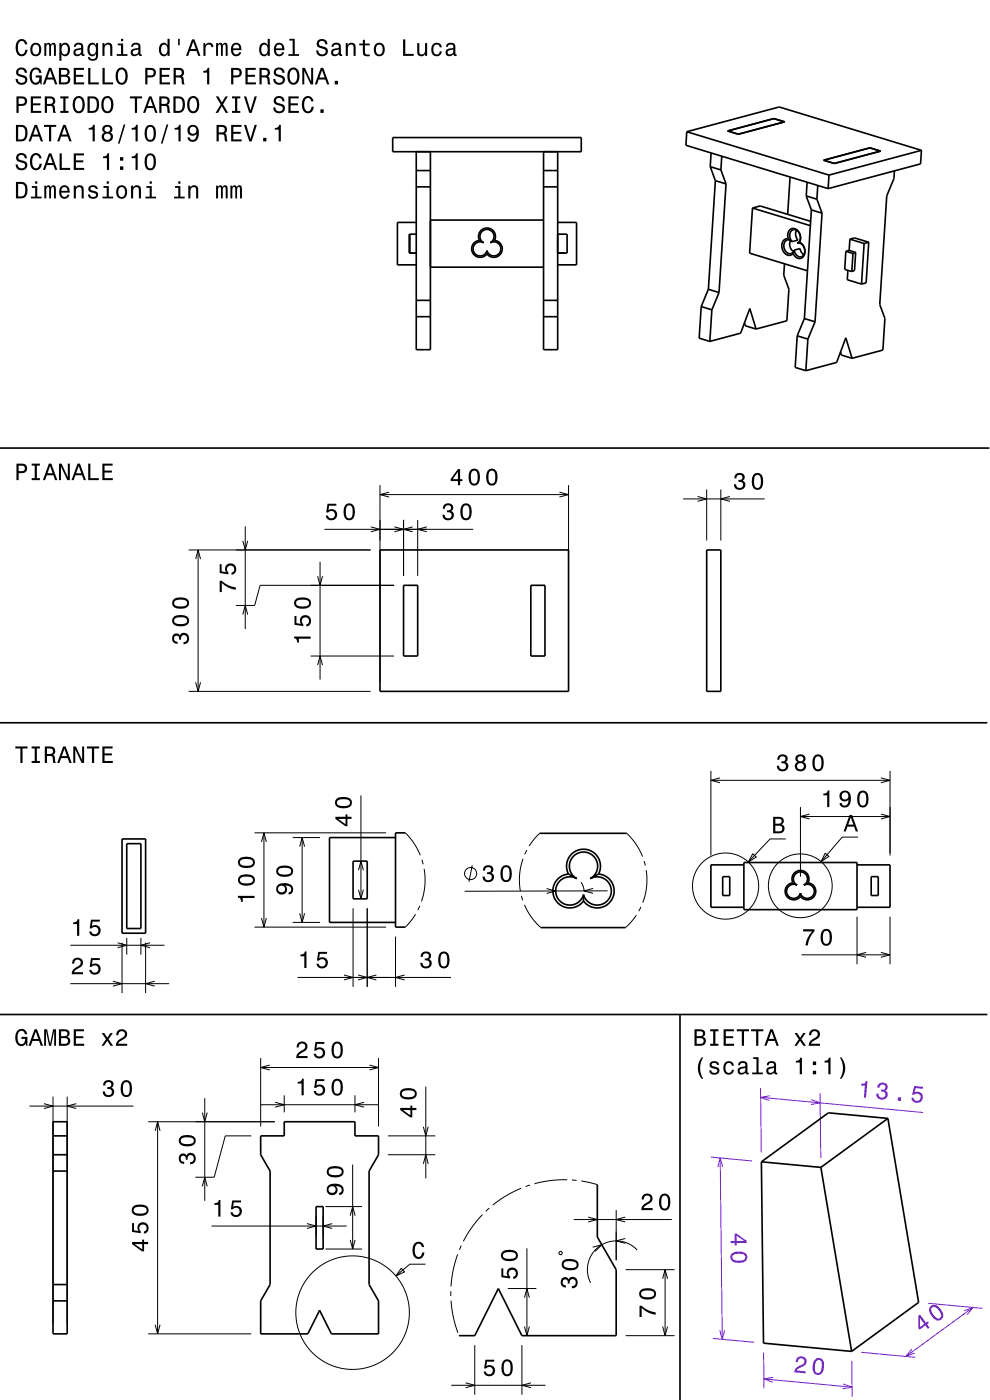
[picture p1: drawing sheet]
<svg xmlns="http://www.w3.org/2000/svg" width="210mm" height="297mm" viewBox="0 0 210 297" stroke-linecap="round" stroke-linejoin="round" font-family="sans-serif">
<g fill="none" stroke="#000" stroke-width=".35">
<path d="M83.3 29.2h40v3h-40zM88.3 32.2v42h3v-42M88.3 36.2h3M88.3 39.6h3M115.3 32.2v42h3v-42M115.3 36.2h3M115.3 39.6h3M145.7 27.9l19.6-5.2 30.2 9.2M145.7 27.9l-.2 2.9 30.2 9.2M145.7 27.9l30.2 9.2M150.7 35.4l2.2 .6M150.7 35.4l1 2.9"/>
<path d="M150.8 32.4l-.1 3M151.7 38.3l2.3 .7M151.7 38.3l-1.4 23.1M152.9 36l1.1 3M153.1 33.1l-.2 2.9M154 39l-1.5 23.1M154.4 27.8l9.8-2.6 2.2 .6-9.8 2.7zM167.6 37.6l-.5 7.9M171.2 38.7l-.2 2.9M173.5 39.3l-.2 3M174.7 34l9.8-2.6 2.3 .7-9.8 2.6zM175.9 37.1l-.2 2.9"/>
<path d="M189.7 36.3l-.1 1.6-1.5 3.7-1.5 23 1.1 3-.4 6.7-6.6 1.7M195.5 31.9l-.2 2.9-19.6 5.2M195.5 31.9l-19.6 5.2M86.9 49.7v4M88.3 49.7h-1.5v4h1.5M88.3 47.2h-4v9h4M91.3 56.7h24M91.3 46.7h24M101.7 51a1.8 1.8 0 0 1 1.6-2.6 1.8 1.8 0 0 1 1.6 2.6M101.7 51a1.8 1.8 0 0 0-1.4 2.7 1.8 1.8 0 0 0 3 .2M101.7 51l.9 .5M102.6 51.5a1.5 1.5 0 0 1-.5-2.3 1.5 1.5 0 0 1 2.4 0 1.5 1.5 0 0 1-.5 2.3"/>
<path d="M102.6 51.5a1.5 1.5 0 0 0-2.1 .7 1.5 1.5 0 0 0 .8 2 1.5 1.5 0 0 0 2-1M103.3 53.2v.7M104 51.5a1.5 1.5 0 0 1 2.1 .7 1.5 1.5 0 0 1-.9 2 1.5 1.5 0 0 1-1.9-1M104.9 51a1.8 1.8 0 0 1 1.4 2.7 1.8 1.8 0 0 1-3 .2M104.9 51l-.9 .5M118.3 49.7h2v4h-2M118.3 47.2h4v9h-4M159.6 44.1l-.6 9.6 12.3 3.7M159.6 44.1l1.7-.4 10.7 3.3M159.6 44.1l12.3 3.8M166.4 56l-.1 2.4 1 3-.4 6.7-6.5 1.7M167.2 50.7a1.5 1.5 0 0 0-1.2 2.3 1.3 1.3 0 0 0 .9 1.1 1.3 1.3 0 0 0 1.3-.3"/>
<path d="M167.2 50.7a1.46 1.46 0 0 1 1.3-2.2 2.14 2.14 0 0 1 1.1 2.9M167.2 50.7l.8 .6M167.7 51a1.85 1.85 0 0 0 .6 2.4M168 51.3a1.47 1.47 0 0 1 .5-2.6 1.64 1.64 0 0 1 1.2 1.3 1.64 1.64 0 0 1-.6 1.6M168 51.3a1.03 1.03 0 0 0-1.3-.3 1.03 1.03 0 0 0-.4 1.3 1.31 1.31 0 0 0 1.8 1.3l.4-.5M168.5 53.1l1.2-.4 .2 .7 .6 .6M168.5 53.1l-.3 .7M169 48.8a1.87 1.87 0 0 0 .3 2.1l-1.3 .4M169.1 51.6a1.53 1.53 0 0 1 1.6 1.1 1.53 1.53 0 0 1-.8 1.8 1.47 1.47 0 0 1-1.4-1.4M169.3 51.6h-.2M169.6 51.4a1.98 1.98 0 0 1 .3 3.4 1.48 1.48 0 0 1-1.7-1M169.6 51.4l-.5 .2"/>
<path d="M171 41.6l2.3 .7M171 41.6l1.1 2.9M172.1 44.5l2.3 .7M172.1 44.5l-1.5 23.1M173.3 42.3l1.1 2.9M174.4 45.2l-1.5 23.1M179.4 53.3l-.2 3.8 1.5 .5M179.4 53.3l1.5 .5M179.9 57.4l-.2 1.9 3 1M180.1 53.1l1.4 .4M180.1 53.1l-.7 .2M180.3 50.7l1-.2 3 .9"/>
<path d="M180.3 50.7l3 1M180.3 50.7l-.2 2.4M180.9 53.8l-.2 3.8M181.5 53.5l-.2 3.9-.6 .2M181.5 53.5l-.6 .3M183.3 51.7l-.6 8.6M184.3 51.4l-.6 8.6-1 .3M184.3 51.4l-1 .3M88.3 63.7h3M88.3 67.2h3M115.3 63.7h3M115.3 67.2h3"/>
<path d="M148.7 65l-.4 6.7 2.3 .7M148.7 65l2.3 .7M150.3 61.4l2.2 .7M150.3 61.4l-1.6 3.6M151 65.7l-.4 6.7M152.5 62.1l-1.5 3.6M157.9 68.5l.2 .6 2.3 .7M160.4 69.8l-1.4-4.3-1.9 5.2-6.5 1.7M169.1 71.2l-.4 6.7 2.2 .7M169.1 71.2l2.3 .7M170.6 67.6l2.3 .7M170.6 67.6l-1.5 3.6"/>
<path d="M171.4 71.9l-.5 6.7M172.9 68.3l-1.5 3.6M178.3 74.7l.2 .6 2.2 .7M180.7 76l-1.3-4.3-1.9 5.2-6.6 1.7M0 95.1h209.9M80.6 116.7h40v30h-40zM149.9 116.7h3v30h-3zM85.6 124.2h3v15h-3zM112.6 124.2h3v15h-3zM0 153.3h209.4M25.9 178h5v20h-5zM26.9 179h3v18h-3z"/>
<path d="M83.9 177.7h-14v18h14M86 176.7h-2.1v20h2.1M114.5 176.8h18.4M74.9 182.7h3v8h-3zM114.7 196.8h18M120.6 185.4a3.6 3.6 0 0 1 3.2-5.2 3.6 3.6 0 0 1 3.2 5.2M120.6 185.4a3.6 3.6 0 0 0-2.9 5.4 3.6 3.6 0 0 0 6.1 .3M120.6 185.4l1.7 1M122.3 186.4a3 3 0 0 1-.8-4.6 3 3 0 0 1 4.6 0 3 3 0 0 1-.9 4.6M122.3 186.4a3 3 0 0 0-4.2 1.4 3 3 0 0 0 1.8 4 3 3 0 0 0 3.9-2M123.8 189.8v1.3M125.2 186.4a3 3 0 0 1 4.2 1.4 3 3 0 0 1-1.7 4 3 3 0 0 1-3.9-2"/>
<path d="M127 185.4a3.6 3.6 0 0 1 2.8 5.4 3.6 3.6 0 0 1-6 .3M127 185.4l-1.8 1M153.3 186h1.5v4h-1.5zM157.8 183.5h-7v9h7M157.8 183h24v10h-24zM168.2 187.3a1.8 1.8 0 0 1 1.6-2.6 1.8 1.8 0 0 1 1.6 2.6M168.2 187.3a1.8 1.8 0 0 0-1.4 2.7 1.8 1.8 0 0 0 3 .2M168.2 187.3l.9 .5M169.1 187.8a1.5 1.5 0 0 1-.5-2.3 1.5 1.5 0 0 1 2.3 0 1.5 1.5 0 0 1-.4 2.3M169.1 187.8a1.5 1.5 0 0 0-2.1 .7 1.5 1.5 0 0 0 .8 2 1.5 1.5 0 0 0 2-1M169.8 189.5v.7M170.5 187.8a1.5 1.5 0 0 1 2.1 .7 1.5 1.5 0 0 1-.9 2 1.5 1.5 0 0 1-1.9-1"/>
<path d="M171.4 187.3a1.8 1.8 0 0 1 1.4 2.7 1.8 1.8 0 0 1-3 .2M171.4 187.3l-.9 .5M181.8 183.5h7v9h-7M184.8 186h1.5v4h-1.5zM0 215.2h209.4M144.2 215.2v81.8M11.2 238h3v45h-3zM188.3 237.3l6.6 39-14.3 10.4M188.3 237.3l-14.2 10.4M188.3 237.3l-12.6-1.2-14.2 10.4M11.2 241h3M11.2 245h3"/>
<path d="M11.2 248.4h3M55.3 241h5v-3h15v3h5v4l-2 3.4v24.1l2 3.5v7h-10l-2.5-5-2.5 5h-10v-7l2-3.5v-24.1l-2-3.4zM67 256h1.5v9h-1.5zM126.7 251.3v11.1l4 7v14h-20l-5-10-5 10h-3.3M161.5 246.5l.5 38.4 18.6 1.8M161.5 246.5l12.6 1.2M174.1 247.7l6.5 39M11.2 272.5h3M11.2 276h3"/>
</g>
<g fill="none" stroke="#000" stroke-width=".21">
<path d="M40 116.7h38.6M41.5 118.6l.5-1.9 .5 1.9M42 116.7v30M51.5 114.7l.5 2 .5-2M52 111.7v21.7M67.9 119.2v25M68.8 112.3h31.6M78.7 111.8l1.9 .5-1.9 .5M80.6 102.9v41.8M80.6 104.9h40M82.5 104.4l-1.9 .5 1.9 .5M83.7 111.8l1.9 .5-1.9 .5"/>
<path d="M85.6 110.3v11.9M87.5 111.8l-1.9 .5 1.9 .5M88.6 110.3v11.9M90.5 111.8l-1.9 .5 1.9 .5M118.7 104.4l1.9 .5-1.9 .5M120.6 102.9v41.8M144.9 105.8h17.3M148 105.3l1.9 .5-1.9 .6M149.9 103.8v10.9M152.9 103.8v10.9M154.8 105.3l-1.9 .5 1.9 .6M51.5 130.4l.5-2 .5 2"/>
<path d="M65.9 139.2h17.7M67.4 122.2l.5 2 .5-2M83.6 124.2h-28.4l-1.2 4.2h-4M40 146.7h38.6M41.5 144.7l.5 2 .5-2M67.4 141.1l.5-1.9 .5 1.9M54 176.7h27.9M62.1 177.7h5.8M86 176.7l1.7 2.1 1.5 2.6M114.5 176.8l-1.2 1.3-1.1 1.4M132.9 176.8l2 2.3 1.4 2.6M150.8 163.5v18"/>
<path d="M150.8 165.5h38M152.7 165l-1.9 .5 1.9 .6M166.7 178h-3.3l-4.7 4.9M169.8 171.2v14.8M169.8 173.2h19M171.7 172.7l-1.9 .5 1.9 .5M182 177.6h-3.3l-4.5 5.2M186.9 172.7l1.9 .5-1.9 .5M186.9 165l1.9 .5-1.9 .6M188.8 163.5v18M25.9 200v10.7M26.9 199v3.5"/>
<path d="M29.9 199v3.5M30.9 200v10.7M54 196.7h27.9M62.1 195.7h5.8M74.9 192.7v16.7M77.9 192.7v16.7M83.9 198.7v10.7M88.1 193.9l-.9 1.5-1.2 1.3M89.1 192.2l-.5 .9M89.5 182.4l.3 .9M90 184.3l.2 1.8-.1 1.7-.2 1.7-.5 1.7M100.2 183.6l-.7 3.5"/>
<path d="M110.6 190l.3 1M110.9 182.2l-.4 1.7-.3 1.7v1.7l.2 1.8M111.2 191.9l1.5 2.6 2 2.3M111.7 180.3l-.4 .9M115.9 188.5l2 .5-2 .5M123.2 187.1a2.98 2.98 0 0 1 .7 1.9M125.8 188.5l-1.9 .5 1.9 .5M128.9 189l-30.3 .1M135 194.1l-1.1 1.4-1.2 1.3M136 192.4l-.5 .9M136.6 182.7l.3 .9M137.1 184.6l.1 1.7v1.8l-.3 1.7-.6 1.7"/>
<path d="M159.7 181.1l.7 .7-1.7 1.1zM175 181l.8 .7-1.6 1.1zM181.8 194.5v10.1M188.8 194.5v10.1M14.9 208.7h21M14.9 200.5h20M24 208.2l1.9 .5-1.9 .5M25 200l1.9 .5-1.9 .5M31.8 200l-1.9 .5 1.9 .5M32.8 208.2l-1.9 .5 1.9 .5M170 202.6h18.8M183.7 202l-1.9 .6 1.9 .5"/>
<path d="M186.9 202l1.9 .6-1.9 .5M6.2 234.7h22.1M9.3 234.1l1.9 .6-1.9 .5M11.2 232.6v48.4M14.2 232.6v48.4M16.2 234.1l-2 .6 2 .5M31.4 238h26.9M32.9 239.9l.5-1.9 .6 1.9M33.4 238v45M42.9 236l.5 2 .6-2M43.4 233v21.7M55.3 224.5v14.5"/>
<path d="M55.3 234.4h25M55.3 226.5h25M57.2 225.9l-1.9 .6 1.9 .5M58.4 233.8l1.9 .6-1.9 .5M60.3 232.4v3.6M75.3 232.4v3.6M77.2 233.8l-1.9 .6 1.9 .5M78.4 225.9l1.9 .6-1.9 .5M80.3 224.5v14.5M89.8 239l.5 2 .5-2M90.3 230.5v19.5M42.9 251.7l.5-2 .6 2"/>
<path d="M53.3 241h-5.5l-2.4 8.7h-4M65.1 259.6l1.9 .5-1.9 .5M67 258v4.1M68.5 258v4.1M69 256h7.8M70.5 259.6l-2 .5 2 .5M74.3 257.9l.5-1.9 .5 1.9M74.8 247.1v17.9M82.3 241h10M82.3 245h10M89.8 246.9l.5-1.9 .5 1.9M102.3 257.7l-2.2 2.7-1.8 2.9"/>
<path d="M103.8 256.3l-.8 .7M110.5 252.1l-3.1 1.5-2.9 2M112.4 251.4l-.9 .3M120.3 250.3l-3.5 .1-3.4 .7M121.3 250.3l1 .1M121.7 258.7h20.8M123.3 250.5l3.4 .8M124.8 258.2l1.9 .5-1.9 .5M130.7 256.7v10.7M132.6 258.2l-1.9 .5 1.9 .5M44.9 260.1h28.6M69 265h7.8"/>
<path d="M74.3 263l.5 2 .5-2M85.1 269l.7 .8-1.8 .9zM90.3 268.2h-3.4l-2.9 2.5M95.6 273.9v1M95.7 275.9l.5 3.5 .9 3.3M97.1 266.1l-1 3.4-.4 3.4M97.8 264.2l-.4 1M107.7 273.4h6.1M111.3 275.3l.5-1.9 .5 1.9M111.8 264.8v18.6M118.6 265.7l.5-.2 .2 .5-.3 .2h-.2l-.2-.3zM125.7 264.6l2-.5-1.5 1.4"/>
<path d="M132.6 262.7l-1.9 .5 1.9 .6M132.7 269.4h10.4M135.2 265.2a6.1 6.1 0 0 0-8-.8 6.1 6.1 0 0 0-1.9 7.7M140.6 271.3l.5-1.9 .5 1.9M141.1 269.4v14M31.4 283h21.9M32.9 281l.5 2 .6-2M95.7 293.9h20M97.3 283.3l.1 .1M98.8 293.4l1.9 .5-1.9 .5M100.7 285.4v10.5M110.7 285.4v10.5"/>
<path d="M111.3 281.4l.5 2 .5-2M112.6 293.4l-1.9 .5 1.9 .5M132.7 283.4h10.4M140.6 281.4l.5 2 .5-2"/>
<circle cx="99.8" cy="185.3" r="1.28"/>
<circle cx="153.9" cy="188" r="7"/>
<circle cx="169.8" cy="187.9" r="6.8"/>
<circle cx="74.8" cy="278.5" r="12"/>
</g>
<path d="M161.3 230.8l.2 13.7M173.9 232l.2 13.7M150.8 245.5l8.7 .8M196.9 276.5l11.5 1.1M151.2 283.9l8.8 .9M162 286.9l.1 7.6M180.7 288.7l.1 7.6M182.6 286.9l11.5 1.1" fill="none" stroke="#8000ff" stroke-width=".21"/>
<g fill="#000">
<path d="M3.7 14.6a.97 .97 0 0 0-.2 1.1 .97 .97 0 0 0 .9 .6 .77 .77 0 0 1 .9 .9 .84 .84 0 0 1-.9 .3 .84 .84 0 0 1-.6-.8h-.5a1.21 1.21 0 0 0 1.5 1.3 1.21 1.21 0 0 0 .7-1.8l-.8-.3a.71 .71 0 0 1-.8-.6 .7 .7 0 0 1 .7-.6 .7 .7 0 0 1 .7 .7h.4a1.17 1.17 0 0 0-.7-1.1 1.17 1.17 0 0 0-1.3 .3zM6.6 14.8a2.42 2.42 0 0 0 .4 3.1 1.11 1.11 0 0 0 1.5-.5l.1 .5h.3v-1.9h-1.3v.4l.8 .1a.85 .85 0 0 1-1.2 1 2.03 2.03 0 0 1 0-2.7 .71 .71 0 0 1 1.1 .7h.5a1.2 1.2 0 0 0-.8-1.2 1.2 1.2 0 0 0-1.4 .5zM10.4 14.4l-1.3 3.5h.5l.3-1h1.4l.4 1h.5l-1.3-3.5zM10.6 14.9l.6 1.5h-1.1zM12.5 14.4v3.5h1.3a.98 .98 0 0 0 1.1-.7 .98 .98 0 0 0-.6-1.2 .86 .86 0 0 0 .4-1 .86 .86 0 0 0-1-.6zM13 14.8h.7a.53 .53 0 0 1 .6 .6 .53 .53 0 0 1-.7 .5h-.6zM13 16.3h.7a.61 .61 0 0 1 .7 .6 .61 .61 0 0 1-.6 .6h-.8zM15.6 14.4v3.5h2.3v-.4h-1.8v-1.2h1.6v-.4h-1.6v-1.1h1.7v-.4zM18.7 14.4v3.5h2.3v-.4h-1.8v-3.1zM21.7 14.4v3.5h2.3v-.4h-1.8v-3.1zM24.9 14.8a2.53 2.53 0 0 0 .4 3.1 1.21 1.21 0 0 0 1.7-1 1.93 1.93 0 0 0-.9-2.6l-.8 .1zM25.5 14.8l.3-.1a1.7 1.7 0 0 1 .3 2.8l-.3 .1a1.68 1.68 0 0 1-.3-2.8zM30.8 14.4v3.5h.5v-1.5a1.34 1.34 0 0 0 1.8-1 .93 .93 0 0 0-1.1-1zM31.3 14.8a1.13 1.13 0 0 1 1.3 .3 .61 .61 0 0 1-.1 .7 .61 .61 0 0 1-.6 .2h-.6zM33.9 14.4v3.5h2.2v-.4h-1.8v-1.2h1.6v-.4h-1.6v-1.1h1.7v-.4zM36.8 14.4v3.5h.5v-1.5a1.07 1.07 0 0 1 1.2 .3l.1 1.2h.6l-.3-1.5-.3-.2a.97 .97 0 0 0 .4-1.1 .97 .97 0 0 0-1-.7zM37.3 14.8a1.1 1.1 0 0 1 1.2 .3 .61 .61 0 0 1 0 .7 .61 .61 0 0 1-.7 .2h-.5zM43.1 15.1v.3h.8v2.5h.5v-3.5h-.4a.77 .77 0 0 1-.9 .7zM49 14.4v3.5h.5v-1.5a1.34 1.34 0 0 0 1.8-1 .93 .93 0 0 0-1.1-1zM49.5 14.8a1.13 1.13 0 0 1 1.3 .3 .61 .61 0 0 1-.1 .7 .61 .61 0 0 1-.6 .2h-.6zM52.1 14.4v3.5h2.2v-.4h-1.8v-1.2h1.6v-.4h-1.6v-1.1h1.8v-.4zM55 14.4v3.5h.5v-1.5a.85 .85 0 0 1 1.2 .6l.2 .9h.5l-.3-1.5-.3-.2a.97 .97 0 0 0 .4-1.1 .97 .97 0 0 0-1-.7zM55.5 14.8a1.09 1.09 0 0 1 1.2 .3 .6 .6 0 0 1 0 .7 .6 .6 0 0 1-.7 .2h-.5zM58.4 14.6a.96 .96 0 0 0-.3 1.1 .96 .96 0 0 0 .9 .6 .77 .77 0 0 1 .9 .9 .84 .84 0 0 1-.9 .3 .84 .84 0 0 1-.6-.8h-.5a1.21 1.21 0 0 0 1.5 1.3 1.21 1.21 0 0 0 .8-1.8l-.8-.3a.71 .71 0 0 1-.9-.6 .7 .7 0 0 1 .8-.6 .7 .7 0 0 1 .6 .7h.5a1.17 1.17 0 0 0-.7-1.1 1.17 1.17 0 0 0-1.3 .3zM61.3 14.8a2.52 2.52 0 0 0 .4 3.1 1.21 1.21 0 0 0 1.7-1 1.93 1.93 0 0 0-.9-2.6l-.8 .1zM61.9 14.8l.3-.1a1.7 1.7 0 0 1 .4 2.8l-.4 .1a1.68 1.68 0 0 1-.3-2.8zM64.1 14.4v3.5h.4v-2.9l1.4 2.9h.5v-3.5h-.4v2.9l-1.3-2.9zM68.1 14.4l-1.3 3.5h.4l.4-1h1.4l.4 1h.4l-1.2-3.5zM68.3 14.9l.6 1.5h-1.1zM71 17.2v.7h.7v-.7z" fill-rule="evenodd"/>
<path d="M3.7 8.7a2.52 2.52 0 0 0 .4 3.1 1.27 1.27 0 0 0 1.8-1.2h-.5a.82 .82 0 0 1-1.1 .8 2.09 2.09 0 0 1 0-2.6 .72 .72 0 0 1 1 .6h.5a1.19 1.19 0 0 0-.8-1.1 1.19 1.19 0 0 0-1.3 .4zM6.7 9.4a1.53 1.53 0 0 0 .9 2.6 1.48 1.48 0 0 0 1.2-1.5 1.48 1.48 0 0 0-1.2-1.4l-.5 .1zM7.1 9.7a.67 .67 0 0 1 .7-.2 .67 .67 0 0 1 .5 .5 1.11 1.11 0 0 1-.7 1.6 1.17 1.17 0 0 1-.5-1.9zM9.4 9.1v2.8h.4v-2.1l.4-.4 .2 .3v2.2h.4v-1.9a.5 .5 0 0 1 .4-.6l.2 .2v.4v1.9h.5v-1.9a.69 .69 0 0 0-.6-.9l-.5 .3-.2-.2-.3-.1-.5 .3v-.3zM12.6 9.1v3.8h.4v-1.5a.93 .93 0 0 0 1 .5 .93 .93 0 0 0 .8-.8 1.5 1.5 0 0 0-1-2l-.4 .1-.4 .4v-.5zM13.2 9.7a.63 .63 0 0 1 .7-.2 .63 .63 0 0 1 .5 .6 1.13 1.13 0 0 1-.7 1.5 1.18 1.18 0 0 1-.5-1.9zM15.9 9.3l-.2 .6h.4a.55 .55 0 0 1 .7-.5 .55 .55 0 0 1 .3 .8h-.2a1.13 1.13 0 0 0-1.3 .9 .73 .73 0 0 0 .8 .8l.4-.1 .5-.3 .1 .3 .5 .1v-.4h-.2v-1.6a1.02 1.02 0 0 0-.7-.8 1.02 1.02 0 0 0-1.1 .2zM16.1 10.8l1.1-.3a.77 .77 0 0 1-.2 .9 .77 .77 0 0 1-.9 0zM18.8 9.4a1.57 1.57 0 0 0 .8 2.6l.4-.2 .4-.4a.73 .73 0 0 1-.3 1 .73 .73 0 0 1-1-.3h-.5a1.1 1.1 0 0 0 1.3 .8 1.1 1.1 0 0 0 .9-1.2v-2.6h-.4v.5l-.4-.4a.89 .89 0 0 0-1.2 .2zM19.2 9.7a.63 .63 0 0 1 .7-.2 .63 .63 0 0 1 .4 .6 1.11 1.11 0 0 1-.6 1.5 1.2 1.2 0 0 1-.5-1.9zM21.7 9.1v2.8h.5v-1.6a.64 .64 0 0 1 .4-.8 .64 .64 0 0 1 .8 .4v2h.4v-1.8a.89 .89 0 0 0-.6-1 .89 .89 0 0 0-1 .5v-.5zM25 9.2v.4h.7v1.9h-.9v.4h2.2v-.4h-.9v-2.3zM25.7 8.2v.5h.4v-.5zM28.1 9.3l-.3 .6h.4a.55 .55 0 0 1 .7-.5 .55 .55 0 0 1 .4 .8h-.2a1 1 0 0 0-1.1 .2 1 1 0 0 0-.2 1.1 .94 .94 0 0 0 1.6 0l.1 .3 .6 .1v-.4h-.3v-.2v-1.4a1.02 1.02 0 0 0-.7-.8 1.02 1.02 0 0 0-1 .2zM28.3 10.8l1.1-.3a.77 .77 0 0 1-.2 .9 .77 .77 0 0 1-.9 0l-.1-.3zM34 9.4a1.57 1.57 0 0 0 .8 2.6l.4-.2 .3-.4v.5h.5v-3.7h-.5v1.4a.89 .89 0 0 0-1.5-.2zM34.3 9.7a.62 .62 0 0 1 .7-.2 .62 .62 0 0 1 .5 .5 1.12 1.12 0 0 1-.7 1.6 1.19 1.19 0 0 1-.5-1.9zM37.8 8.2v1.4h.3v-1.4zM40.7 8.4l-1.2 3.5h.4l.4-1.1h1.4l.4 1.1h.4l-1.3-3.5zM41 8.9l.5 1.5h-1.1zM43.1 9.1v2.8h.5v-1.6a.66 .66 0 0 1 .3-.8 .66 .66 0 0 1 .9 .3v.2h.5a.89 .89 0 0 0-.7-.9 .89 .89 0 0 0-1.1 .5v-.5zM45.8 9.1v2.8h.4l.1-2.1 .2-.3h.2l.2 .2v2.2h.4v-2.1l.3-.4 .2 .2 .1 .4v1.9h.4v-1.9a.69 .69 0 0 0-.5-.9l-.6 .3-.2-.2-.3-.1-.5 .3v-.3zM49.3 9.4a1.54 1.54 0 0 0 .8 2.6 1.05 1.05 0 0 0 1.1-.9h-.5l-.2 .3-.4 .2a.76 .76 0 0 1-.7-1h1.8a1.16 1.16 0 0 0-.5-1.3 1.16 1.16 0 0 0-1.4 .1zM49.6 9.7a.66 .66 0 0 1 .8-.2 .66 .66 0 0 1 .4 .8h-1.4zM55.2 9.4a1.58 1.58 0 0 0 .8 2.6l.5-.2 .3-.4v.5h.4v-3.7h-.4v1.4a.89 .89 0 0 0-1.6-.2zM55.6 9.7a.62 .62 0 0 1 .7-.2 .62 .62 0 0 1 .4 .5 1.12 1.12 0 0 1-.6 1.6 1.19 1.19 0 0 1-.5-1.9zM58.4 9.4a1.54 1.54 0 0 0 .8 2.6 1.05 1.05 0 0 0 1.1-.9h-.5l-.2 .3-.4 .2a.76 .76 0 0 1-.7-1h1.8a1.16 1.16 0 0 0-.5-1.3 1.16 1.16 0 0 0-1.4 .1zM58.7 9.7a.66 .66 0 0 1 .8-.2 .66 .66 0 0 1 .4 .8h-1.4zM61.4 8.2v.4h.7v2.9h-.9v.4h2.2v-.4h-.9v-3.3zM67.5 8.6a.96 .96 0 0 0-.3 1 .96 .96 0 0 0 .9 .6 .77 .77 0 0 1 .9 1 .84 .84 0 0 1-.9 .3 .84 .84 0 0 1-.6-.8h-.4a1.21 1.21 0 0 0 1.4 1.3 1.21 1.21 0 0 0 .8-1.8l-1.2-.4a.58 .58 0 0 1-.4-.9 .58 .58 0 0 1 .9-.2l.2 .2 .2 .5h.5a1.16 1.16 0 0 0-.7-1.1 1.16 1.16 0 0 0-1.3 .3zM70.6 9.3l-.3 .6h.4a.55 .55 0 0 1 .7-.5 .55 .55 0 0 1 .4 .8h-.2a1.13 1.13 0 0 0-1.4 .9 .73 .73 0 0 0 .8 .8l.5-.1 .4-.3 .1 .3 .6 .1v-.4h-.3v-1.6a1.02 1.02 0 0 0-1.7-.6zM70.8 10.8l1.1-.3a.77 .77 0 0 1-.2 .9 .77 .77 0 0 1-.9 0zM73.3 9.1v2.8h.5v-1.6a.63 .63 0 0 1 .4-.8 .63 .63 0 0 1 .8 .4v2h.4v-1.8a.89 .89 0 0 0-.6-1 .89 .89 0 0 0-1 .5v-.5zM77 8.4v.8h-.8v.4h.8v1.8a1.04 1.04 0 0 0 1.4 .5v-.4a.68 .68 0 0 1-1-.3v-1.6h1v-.4h-1v-.8zM79.6 9.4a1.53 1.53 0 0 0 .9 2.6 1.48 1.48 0 0 0 1.1-1.5 1.48 1.48 0 0 0-1.1-1.4l-.5 .1zM79.9 9.7a.67 .67 0 0 1 .7-.2 .67 .67 0 0 1 .5 .5 1.11 1.11 0 0 1-.6 1.6 1.17 1.17 0 0 1-.6-1.9zM85.5 8.4v3.5h2.3v-.5h-1.8v-3zM88.5 9.1v1.8a.89 .89 0 0 0 .6 1 .89 .89 0 0 0 1.1-.5v.5h.4v-2.8h-.4v1.6a.65 .65 0 0 1-.4 .8 .65 .65 0 0 1-.8-.3l-.1-2.1zM91.8 9.4a1.53 1.53 0 0 0 .8 2.6 1.05 1.05 0 0 0 1.1-1.1h-.4a.67 .67 0 0 1-.6 .7 .67 .67 0 0 1-.7-.6 1.12 1.12 0 0 1 .6-1.6 .59 .59 0 0 1 .7 .6h.4a1.09 1.09 0 0 0-.7-.9 1.09 1.09 0 0 0-1.2 .3zM94.9 9.3l-.3 .6h.4a.55 .55 0 0 1 .7-.5 .55 .55 0 0 1 .4 .8h-.2a1 1 0 0 0-1.1 .2 1 1 0 0 0-.2 1.1 .94 .94 0 0 0 1.6 0l.1 .3 .6 .1v-.4h-.3v-1.6a1.02 1.02 0 0 0-1.7-.6zM95 10.8l1.1-.3a.77 .77 0 0 1-.1 .9 .77 .77 0 0 1-.9 0z" fill-rule="evenodd"/>
<path d="M3.5 20.5v3.5h.5v-1.5a1.34 1.34 0 0 0 1.8-1 .93 .93 0 0 0-1.1-1zM4 20.9a1.12 1.12 0 0 1 1.2 .3 .6 .6 0 0 1 0 .6 .6 .6 0 0 1-.7 .2h-.5zM6.5 20.5v3.5h2.2v-.5h-1.7v-1.2h1.6v-.4h-1.6v-1h1.7v-.4zM9.5 20.5v3.5h.5v-1.5a.85 .85 0 0 1 1.2 .5l.1 1h.5l-.2-1.5-.3-.3a.97 .97 0 0 0 .4-1.1 .97 .97 0 0 0-1-.6zM10 20.9a1.09 1.09 0 0 1 1.2 .3 .6 .6 0 0 1-.1 .6 .6 .6 0 0 1-.6 .2h-.5zM12.8 20.5v.4h.6v2.6h-.6v.5h1.7v-.5h-.6v-2.6h.6v-.4zM15.8 20.8a2.52 2.52 0 0 0 .4 3.1 1.21 1.21 0 0 0 1.7-.9 1.93 1.93 0 0 0-.9-2.6l-.8 .1zM16.4 20.9l.3-.1a1.7 1.7 0 0 1 .3 2.7l-.3 .1a1.68 1.68 0 0 1-.3-2.7zM18.6 20.5v3.5h1.1a1.42 1.42 0 0 0 1.3-1.8 1.38 1.38 0 0 0-1.3-1.7zM19 20.9h1.1a1.89 1.89 0 0 1 0 2.6h-1.1zM21.8 20.8a2.52 2.52 0 0 0 .4 3.1 1.21 1.21 0 0 0 1.8-.9 1.93 1.93 0 0 0-1-2.6l-.8 .1zM22.4 20.9l.4-.1a1.7 1.7 0 0 1 .3 2.7l-.3 .1a1.13 1.13 0 0 1-.8-1.4v-.6zM27.5 20.5v.4h1.1v3.1h.5v-3.1h1v-.4zM31.6 20.4l-1.3 3.6h.5l.4-1.1h1.4l.3 1.1h.5l-1.3-3.6zM31.9 20.9l.5 1.6h-1.1zM33.8 20.5v3.5h.5v-1.5a.85 .85 0 0 1 1.2 .5l.1 1h.5l-.2-1.5-.3-.3a.97 .97 0 0 0 .4-1.1 .97 .97 0 0 0-1-.6zM34.3 20.9a1.09 1.09 0 0 1 1.2 .3 .6 .6 0 0 1-.1 .6 .6 .6 0 0 1-.6 .2h-.5zM36.8 20.5v3.5h1.1a1.42 1.42 0 0 0 1.3-1.8 1.38 1.38 0 0 0-1.3-1.7zM37.2 20.9h1.1a1.89 1.89 0 0 1 0 2.6h-1.1zM40 20.8a2.53 2.53 0 0 0 .5 3.1 1.21 1.21 0 0 0 1.7-.9 1.93 1.93 0 0 0-.9-2.6l-.9 .1zM40.7 20.9l.3-.1a1.7 1.7 0 0 1 .3 2.7l-.3 .1a1.68 1.68 0 0 1-.3-2.7zM45.8 20.4l1 1.8-1.1 1.8h.6l.8-1.5 .8 1.5h.5l-1.1-1.8 1-1.8h-.5l-.7 1.3-.8-1.3zM49.2 20.5v.4h.7v2.6h-.7v.5h1.8v-.5h-.7v-2.6h.7v-.4zM51.7 20.4l1.2 3.6h.5l1.1-3.6h-.5l-.9 3-.9-3zM58.4 20.6a.96 .96 0 0 0-.3 1.1 .96 .96 0 0 0 .9 .6 .77 .77 0 0 1 .9 1 .84 .84 0 0 1-.9 .3 .84 .84 0 0 1-.6-.8h-.5a1.21 1.21 0 0 0 1.5 1.3 1.21 1.21 0 0 0 .8-1.8l-.8-.4a.72 .72 0 0 1-.9-.6 .7 .7 0 0 1 .8-.5 .7 .7 0 0 1 .6 .7h.5a1.17 1.17 0 0 0-.7-1.1 1.17 1.17 0 0 0-1.3 .2zM61.2 20.5v3.5h2.2v-.5h-1.8v-1.2h1.6v-.4h-1.6v-1h1.8v-.4zM64.4 20.8a2.51 2.51 0 0 0 .4 3.1 1.27 1.27 0 0 0 1.8-1.3h-.5a.82 .82 0 0 1-1.1 .9 2.08 2.08 0 0 1 0-2.6 .71 .71 0 0 1 1 .6h.5a1.19 1.19 0 0 0-.8-1.1 1.19 1.19 0 0 0-1.3 .4zM68 23.2v.8h.7v-.8z" fill-rule="evenodd"/>
<path d="M3.7 32.7a.97 .97 0 0 0-.2 1.1 .97 .97 0 0 0 .9 .6 .77 .77 0 0 1 .9 .9 .84 .84 0 0 1-.9 .4 .84 .84 0 0 1-.6-.8h-.5a1.21 1.21 0 0 0 1.5 1.3 1.21 1.21 0 0 0 .7-1.9l-.8-.3a.72 .72 0 0 1-.8-.6 .7 .7 0 0 1 .7-.5 .7 .7 0 0 1 .7 .7h.4a1.17 1.17 0 0 0-.7-1.1 1.17 1.17 0 0 0-1.3 .2zM6.7 32.9a2.51 2.51 0 0 0 .4 3.1 1.27 1.27 0 0 0 1.8-1.3h-.5a.82 .82 0 0 1-1.1 .9 2.08 2.08 0 0 1 0-2.6 .72 .72 0 0 1 1.1 .6h.4a1.19 1.19 0 0 0-.8-1.1 1.19 1.19 0 0 0-1.3 .4zM10.4 32.5l-1.3 3.5h.5l.3-1h1.4l.4 1h.5l-1.3-3.5zM10.6 33l.6 1.6h-1.1zM12.6 32.5v3.5h2.3v-.4h-1.8v-3.1zM15.6 32.5v3.5h2.3v-.4h-1.8v-1.2h1.6v-.4h-1.6v-1h1.7v-.5zM21.9 33.2v.4h.8v2.4h.4v-3.5h-.3a.77 .77 0 0 1-.9 .7zM25.5 35.3v.7h.7v-.7zM25.5 33.3v.8h.7v-.8zM27.9 33.2v.4h.9v2.4h.4v-3.5h-.3a.77 .77 0 0 1-1 .7zM31 33a2.68 2.68 0 0 0 .4 3 1.14 1.14 0 0 0 1.6-.9 2.31 2.31 0 0 0-.6-2.5l-.5-.1-.5 .1zM31.5 33h.7a2.38 2.38 0 0 1 0 2.6h-.7a2.37 2.37 0 0 1 0-2.6z" fill-rule="evenodd"/>
<path d="M3.4 26.5v3.5h1.1a1.42 1.42 0 0 0 1.3-1.8 1.38 1.38 0 0 0-1.3-1.7zM3.9 26.9l1 .1a1.89 1.89 0 0 1 0 2.5l-1 .1zM7.3 26.5l-1.2 3.5h.4l.4-1h1.4l.4 1h.4l-1.3-3.5zM7.6 27l.5 1.5h-1zM9.3 26.5v.4h1.1v3.1h.5v-3.1h1v-.4zM13.4 26.5l-1.3 3.5h.5l.4-1h1.4l.3 1h.5l-1.3-3.5zM13.7 27l.5 1.5h-1.1zM18.8 27.1v.4h.8v2.5h.5v-3.5h-.3a.77 .77 0 0 1-1 .6zM22 26.7a.83 .83 0 0 0 .1 1.4 1.11 1.11 0 0 0-.4 1.6 1.11 1.11 0 0 0 1.6 .3 1.03 1.03 0 0 0 .7-.9 1.03 1.03 0 0 0-.6-1 .88 .88 0 0 0 .4-1.1 .88 .88 0 0 0-1-.5zM22 29a.75 .75 0 0 1 1.5 0 .75 .75 0 0 1-1.5 0zM22.2 27.4a.59 .59 0 0 1 1.1 0 .59 .59 0 0 1-1.1 0zM26.2 26.4l-1.2 4.1h.4l1.2-4.1zM27.9 27.1v.4h.9v2.5h.4v-3.5h-.3a.77 .77 0 0 1-1 .6zM31 26.9a2.68 2.68 0 0 0 .4 3.1 1.14 1.14 0 0 0 1.6-.9 2.31 2.31 0 0 0-.6-2.5l-.5-.1-.5 .1zM31.5 27h.7a2.38 2.38 0 0 1 0 2.6h-.7a2.37 2.37 0 0 1 0-2.6zM35.3 26.4l-1.2 4.1h.4l1.2-4.1zM37 27.1v.4h.9v2.5h.4v-3.5h-.3a.77 .77 0 0 1-1 .6zM40.1 26.8a1.15 1.15 0 0 0-.1 1.7 1.15 1.15 0 0 0 1.7-.1 1.03 1.03 0 0 1-.8 1.3 .56 .56 0 0 1-.7-.6h-.4a1.18 1.18 0 0 0 1.2 1 1.18 1.18 0 0 0 1.1-1.1 1.77 1.77 0 0 0-1.2-2.5zM40.2 27.6a.75 .75 0 0 1 1.5 0 .75 .75 0 0 1-1.5 0zM45.9 26.5v3.5h.5v-1.5a.85 .85 0 0 1 1.2 .6l.1 .9h.6l-.3-1.5-.3-.2a.97 .97 0 0 0 .4-1.1 .97 .97 0 0 0-1-.7zM46.4 26.9a1.08 1.08 0 0 1 1.2 .3 .6 .6 0 0 1 0 .7 .6 .6 0 0 1-.7 .2h-.5zM49 26.5v3.5h2.3v-.4h-1.8v-1.2h1.6v-.4h-1.6v-1.1h1.7v-.4zM51.7 26.5l1.2 3.5h.5l1.1-3.5h-.5l-.9 3-.9-3zM55.8 29.2v.8h.7v-.8zM58.3 27.1v.4h.8v2.5h.5v-3.5h-.4a.77 .77 0 0 1-.9 .6z" fill-rule="evenodd"/>
<path d="M3.4 38.6v3.5h1.1a1.42 1.42 0 0 0 1.3-1.8 1.38 1.38 0 0 0-1.3-1.7zM3.9 39l1 .1a1.89 1.89 0 0 1 0 2.5l-1 .1zM6.8 39.5v.4h.7v1.8h-.9v.4h2.2v-.4h-.9v-2.2zM7.4 38.5v.5h.5v-.5zM9.4 39.4v2.7h.4v-1.8l.2-.6h.3l.1 .3v2.1h.4v-2.1l.4-.4 .2 .2v.4v1.9h.5v-1.9a.69 .69 0 0 0-.6-.9l-.5 .4-.2-.3-.3-.1-.5 .4v-.3zM12.9 39.7a1.54 1.54 0 0 0 .7 2.5 1.06 1.06 0 0 0 1.1-.9h-.4l-.2 .4-.4 .1a.75 .75 0 0 1-.7-.9h1.8a1.16 1.16 0 0 0-.5-1.4 1.16 1.16 0 0 0-1.4 .2zM13.2 39.9a.66 .66 0 0 1 .8-.1 .66 .66 0 0 1 .3 .7h-1.3zM15.7 39.4v2.7h.4v-1.6a.63 .63 0 0 1 .5-.8 .63 .63 0 0 1 .7 .7v1.7h.5v-1.8a.89 .89 0 0 0-.7-1 .89 .89 0 0 0-1 .5v-.4zM19 39.5a.75 .75 0 0 0-.2 .9 .75 .75 0 0 0 .7 .4l.9 .4a.63 .63 0 0 1-.7 .6 .63 .63 0 0 1-.6-.5h-.4a1.1 1.1 0 0 0 1 .9 1.1 1.1 0 0 0 1.1-.9 .78 .78 0 0 0-.8-.8l-.7-.2a.53 .53 0 0 1 .4-.7 .53 .53 0 0 1 .6 .5h.4a1.03 1.03 0 0 0-.7-.9 1.03 1.03 0 0 0-1 .3zM21.9 39.5v.4h.7v1.8h-.9v.4h2.3v-.4h-.9v-2.2zM22.6 38.5v.5h.5v-.5zM24.9 39.7a1.52 1.52 0 0 0 .9 2.5 1.48 1.48 0 0 0 1.2-1.5 1.48 1.48 0 0 0-1.2-1.4l-.5 .1zM25.3 40a.67 .67 0 0 1 .7-.3 .67 .67 0 0 1 .5 .6 1.11 1.11 0 0 1-.7 1.5 1.17 1.17 0 0 1-.5-1.8zM27.8 39.4v2.7h.4v-1.6a.63 .63 0 0 1 .6-.8 .63 .63 0 0 1 .7 .7v1.7h.4v-1.8a.89 .89 0 0 0-.6-1 .89 .89 0 0 0-1.1 .5v-.4zM31.1 39.5v.4h.6v1.8h-.9v.4h2.3v-.4h-.9v-2.2zM31.7 38.5v.5h.5v-.5zM37.1 39.5v.4h.7v1.8h-.9v.4h2.3v-.4h-.9v-2.2zM37.8 38.5v.5h.5v-.5zM39.9 39.4v2.7h.5v-1.6a.63 .63 0 0 1 .5-.8 .63 .63 0 0 1 .7 .7v1.7h.4v-1.8a.89 .89 0 0 0-.6-1 .89 .89 0 0 0-1 .5v-.4zM45.8 39.4v2.7h.4l.1-2.1 .2-.3h.2l.2 .3v2.1h.4v-2.1l.3-.4 .2 .2 .1 .4v1.9h.4v-1.9a.69 .69 0 0 0-.5-.9l-.6 .4-.2-.3-.3-.1-.5 .4v-.3zM48.9 39.4v2.7h.4v-1.8l.2-.6h.3l.1 .3v2.1h.4v-2.1l.4-.4 .2 .2v.4v1.9h.4v-1.9a.69 .69 0 0 0-.5-.9l-.6 .4-.1-.3-.3-.1-.5 .4v-.3z" fill-rule="evenodd"/>
<path d="M3.5 98.4v3.5h.5v-1.5a1.34 1.34 0 0 0 1.8-1 .93 .93 0 0 0-1.1-1zM4 98.8a1.12 1.12 0 0 1 1.2 .3 .6 .6 0 0 1 0 .6 .6 .6 0 0 1-.7 .2h-.5zM6.7 98.4v.4h.7v2.6h-.7v.5h1.8v-.5h-.7v-2.6h.7v-.4zM10.4 98.4l-1.3 3.5h.5l.3-1.1h1.4l.4 1.1h.5l-1.3-3.5zM10.6 98.9l.6 1.5h-1.1zM12.5 98.4v3.5h.4v-2.9l1.4 2.9h.5v-3.5h-.4v2.8l-1.3-2.8zM16.4 98.4l-1.2 3.5h.4l.4-1.1h1.4l.4 1.1h.4l-1.2-3.5zM16.7 98.9l.5 1.5h-1zM18.7 98.4v3.5h2.3v-.5h-1.8v-3zM21.7 98.4v3.5h2.2v-.5h-1.7v-1.2h1.5v-.4h-1.5v-1h1.7v-.4z" fill-rule="evenodd"/>
<path d="M69.5 106.9l-.3 1.8h.4a.79 .79 0 0 1 1.2-.2 .79 .79 0 0 1 0 1.2 .79 .79 0 0 1-1.2-.1v-.2h-.5a1.21 1.21 0 0 0 1.5 1 1.21 1.21 0 0 0 .8-1.6 1.21 1.21 0 0 0-1.7-.6l.1-.9h1.5v-.4zM73.2 107.2a2.67 2.67 0 0 0 .4 3.1 1.14 1.14 0 0 0 1.6-.9 2.31 2.31 0 0 0-.6-2.5l-.5-.1-.5 .1zM73.7 107.3h.7a2.37 2.37 0 0 1 0 2.6h-.7a2.38 2.38 0 0 1 0-2.6z" fill-rule="evenodd"/>
<path d="M94.2 107.1l-.3 .8h.5a.62 .62 0 0 1 .3-.7 .62 .62 0 0 1 .8 .2 .62 .62 0 0 1-.2 .8l-.5 .1v.4a.72 .72 0 0 1 1 .4 .72 .72 0 0 1-.5 .9 .72 .72 0 0 1-.9-.5l-.1-.3h-.5a1.18 1.18 0 0 0 1.6 1.2 1.18 1.18 0 0 0 .6-1.9l-.3-.1a.91 .91 0 0 0 .4-1.1 .91 .91 0 0 0-1.1-.5zM98 107.2a2.67 2.67 0 0 0 .3 3.1 1.14 1.14 0 0 0 1.7-.9 2.31 2.31 0 0 0-.6-2.5l-.5-.1-.6 .1zM98.5 107.3h.7a2.37 2.37 0 0 1 0 2.6h-.7a2.38 2.38 0 0 1 0-2.6z" fill-rule="evenodd"/>
<path d="M97.1 99.5l-1.5 2.1v.5h1.5v.8h.5v-.8h.5v-.4h-.5v-2.2zM97.1 100.1v1.6h-1.1zM99.7 99.9a2.67 2.67 0 0 0 .4 3 1.14 1.14 0 0 0 1.6-.9 2.31 2.31 0 0 0-.6-2.5l-.5-.1-.5 .1zM100.3 99.9h.6a2.37 2.37 0 0 1 0 2.6h-.6a2.38 2.38 0 0 1 0-2.6zM103.4 99.9a2.67 2.67 0 0 0 .4 3 1.14 1.14 0 0 0 1.7-.9 2.31 2.31 0 0 0-.6-2.5l-.6-.1-.5 .1zM104 99.9h.7a2.37 2.37 0 0 1 0 2.6h-.7a2.38 2.38 0 0 1 0-2.6z" fill-rule="evenodd"/>
<path d="M156.1 100.6l-.3 .9h.4a.62 .62 0 0 1 .3-.8 .62 .62 0 0 1 .8 .3 .62 .62 0 0 1-.2 .8h-.5v.4a.72 .72 0 0 1 1 .5 .72 .72 0 0 1-.5 .9 .72 .72 0 0 1-.9-.5l-.1-.4h-.4a1.18 1.18 0 0 0 1.5 1.2 1.18 1.18 0 0 0 .6-1.8l-.3-.1a.9 .9 0 0 0 .4-1.2 .9 .9 0 0 0-1-.5zM159.8 100.8a2.68 2.68 0 0 0 .4 3 1.14 1.14 0 0 0 1.6-.9 2.31 2.31 0 0 0-.6-2.5l-.5-.1-.5 .1zM160.3 100.8h.7a2.37 2.37 0 0 1 0 2.6h-.7a2.38 2.38 0 0 1 0-2.6z" fill-rule="evenodd"/>
<path d="M36.7 134.7a1.17 1.17 0 0 0-.1 1.2 1.17 1.17 0 0 0 1.1 .7v-.5a.62 .62 0 0 1-.8-.3 .62 .62 0 0 1 .3-.8 .62 .62 0 0 1 .8 .2v.5h.4a.72 .72 0 0 1 .4-.9 .72 .72 0 0 1 1 .5 .72 .72 0 0 1-.5 .9h-.4v.5a1.18 1.18 0 0 0 1.2-1.5 1.18 1.18 0 0 0-1.8-.6l-.2 .2a.86 .86 0 0 0-1.4-.1zM37 130.8a1.13 1.13 0 0 0-.5 1.2 1.13 1.13 0 0 0 1 .8 2.28 2.28 0 0 0 2.5-.6 1.14 1.14 0 0 0-.9-1.7 2.9 2.9 0 0 0-2.1 .3zM37 131.3a2.37 2.37 0 0 1 2.6 0v.7a2.38 2.38 0 0 1-2.6 0zM37 127a1.13 1.13 0 0 0-.5 1.3 1.13 1.13 0 0 0 1 .8 2.28 2.28 0 0 0 2.5-.6 1.14 1.14 0 0 0-.9-1.7 2.9 2.9 0 0 0-2.1 .2zM37 127.6a2.37 2.37 0 0 1 2.6 0v.7a2.38 2.38 0 0 1-2.6 0z" fill-rule="evenodd"/>
<path d="M46.6 123.2v2.4h.5v-1.9a5.2 5.2 0 0 0 2.9 1.4v-.5a5.3 5.3 0 0 1-3-1.4zM46.6 119.7v1.9l1.9 .2v-.4a.8 .8 0 0 1-.3-1.2 .8 .8 0 0 1 1.3 .1 .8 .8 0 0 1-.4 1.2v.4a1.21 1.21 0 0 0 1.1-1.5 1.21 1.21 0 0 0-1.7-.8 1.21 1.21 0 0 0-.5 1.8l-1-.2v-1.5z" fill-rule="evenodd"/>
<path d="M62.4 135v.4a.77 .77 0 0 1 .6 .9h.4v-.8h2.5v-.5zM62.5 130.7v1.8l1.8 .3v-.4a.8 .8 0 0 1-.2-1.2 .8 .8 0 0 1 1.2 .1 .8 .8 0 0 1-.3 1.2v.4a1.21 1.21 0 0 0 1-1.5 1.21 1.21 0 0 0-1.6-.8 1.21 1.21 0 0 0-.6 1.7l-.9-.1v-1.5zM62.8 127a1.13 1.13 0 0 0-.4 1.3 1.13 1.13 0 0 0 1 .8 2.28 2.28 0 0 0 2.5-.6 1.14 1.14 0 0 0-.9-1.7 2.9 2.9 0 0 0-2.2 .2zM62.9 127.6a2.37 2.37 0 0 1 2.6 0v.7a2.38 2.38 0 0 1-2.6 0z" fill-rule="evenodd"/>
<path d="M3.3 158.4v.4h1v3.1h.5v-3.1h1v-.4zM6.7 158.4v.4h.7v2.6h-.7v.5h1.8v-.5h-.7v-2.6h.7v-.4zM9.5 158.4v3.5h.5v-1.5a.85 .85 0 0 1 1.2 .5l.1 1h.5l-.2-1.5-.3-.3a.97 .97 0 0 0 .4-1.1 .97 .97 0 0 0-1-.6zM10 158.8a1.09 1.09 0 0 1 1.2 .3 .6 .6 0 0 1-.1 .6 .6 .6 0 0 1-.6 .2h-.5zM13.4 158.4l-1.3 3.5h.5l.4-1.1h1.4l.3 1.1h.5l-1.3-3.5zM13.7 158.9l.5 1.5h-1.1zM15.5 158.4v3.5h.5v-2.9l1.3 2.9h.5v-3.5h-.4v2.8l-1.3-2.8zM18.4 158.4v.4h1.1v3.1h.5v-3.1h1v-.4zM21.7 158.4v3.5h2.2v-.5h-1.7v-1.2h1.5v-.4h-1.5v-1h1.7v-.4z" fill-rule="evenodd"/>
<path d="M165.2 160.3l-.3 .9h.4a.62 .62 0 0 1 .4-.8 .62 .62 0 0 1 .7 .3 .62 .62 0 0 1-.2 .8h-.4v.4a.72 .72 0 0 1 .9 .5 .72 .72 0 0 1-.5 .9 .72 .72 0 0 1-.9-.5v-.4h-.5a1.18 1.18 0 0 0 1.5 1.2 1.18 1.18 0 0 0 .6-1.8l-.2-.1a.91 .91 0 0 0 .3-1.2 .91 .91 0 0 0-1-.5zM169 160.3a.83 .83 0 0 0 .2 1.4 1.11 1.11 0 0 0-.5 1.5 1.11 1.11 0 0 0 1.6 .4 1.03 1.03 0 0 0 .7-1 1.03 1.03 0 0 0-.6-.9 .89 .89 0 0 0 .4-1.1 .89 .89 0 0 0-1-.6zM169.1 162.6a.71 .71 0 0 1 1.4 0 .71 .71 0 0 1-1.4 0zM169.2 161a.6 .6 0 0 1 1.2 0 .6 .6 0 0 1-1.2 0zM172.6 160.5a2.67 2.67 0 0 0 .4 3 1.14 1.14 0 0 0 1.7-.9 2.31 2.31 0 0 0-.7-2.5l-.5-.1-.5 .1zM173.2 160.5h.7a2.37 2.37 0 0 1 0 2.6h-.7a2.38 2.38 0 0 1 0-2.6z" fill-rule="evenodd"/>
<path d="M164 173.3v3.5h1.3a.98 .98 0 0 0 1.1-.7 .98 .98 0 0 0-.6-1.2 .86 .86 0 0 0 .4-1.1 .86 .86 0 0 0-1-.5zM164.5 173.7h.7a.53 .53 0 0 1 .6 .5 .53 .53 0 0 1-.6 .5h-.7zM164.5 175.2h.7a.61 .61 0 0 1 .7 .5 .61 .61 0 0 1-.6 .7h-.8z" fill-rule="evenodd"/>
<path d="M174.6 168.4v.3h.9v2.5h.4v-3.5h-.3a.77 .77 0 0 1-1 .7zM178.4 168a1.15 1.15 0 0 0-.1 1.7 1.15 1.15 0 0 0 1.7-.1 1.02 1.02 0 0 1-.8 1.3 .56 .56 0 0 1-.7-.5h-.4a1.18 1.18 0 0 0 1.2 .9 1.18 1.18 0 0 0 1.1-1.1 1.76 1.76 0 0 0-1.2-2.5zM178.5 168.8a.75 .75 0 0 1 1.5 0 .75 .75 0 0 1-1.5 0zM182.1 168.2a2.67 2.67 0 0 0 .4 3 1.14 1.14 0 0 0 1.7-.9 2.31 2.31 0 0 0-.6-2.5l-.6-.1-.5 .1zM182.7 168.2h.7a2.37 2.37 0 0 1 0 2.6h-.7a2.37 2.37 0 0 1 0-2.6z" fill-rule="evenodd"/>
<path d="M180.2 172.9l-1.3 3.5h.5l.4-1h1.4l.3 1h.5l-1.3-3.5zM180.5 173.4l.5 1.5h-1.1z" fill-rule="evenodd"/>
<path d="M15.5 195.7v.3h.8v2.5h.5v-3.5h-.3a.77 .77 0 0 1-1 .7zM19.3 195.1l-.3 1.9h.4a.79 .79 0 0 1 1.2-.2 .79 .79 0 0 1 0 1.1 .79 .79 0 0 1-1.1 0l-.1-.3h-.5a1.21 1.21 0 0 0 1.5 1.1 1.21 1.21 0 0 0 .8-1.7 1.21 1.21 0 0 0-1.7-.5l.1-1h1.6v-.4z" fill-rule="evenodd"/>
<path d="M102.7 183.8l-.3 .9h.5a.62 .62 0 0 1 .3-.8 .62 .62 0 0 1 .8 .3 .62 .62 0 0 1-.2 .8h-.5v.4a.72 .72 0 0 1 1 .5 .72 .72 0 0 1-.5 .9 .72 .72 0 0 1-.9-.5l-.1-.3h-.4a1.18 1.18 0 0 0 1.5 1.2 1.18 1.18 0 0 0 .6-1.9l-.3-.1a.97 .97 0 0 0 .3-1.4 .97 .97 0 0 0-1.4-.2zM106.5 184a2.66 2.66 0 0 0 .3 3 1.14 1.14 0 0 0 1.7-.9 2.32 2.32 0 0 0-.6-2.5l-.5-.1-.6 .1zM107 184h.7a2.37 2.37 0 0 1 0 2.6l-.7 .1a2.38 2.38 0 0 1 0-2.7z" fill-rule="evenodd"/>
<path d="M15.6 203.5l-.3 .9h.4a.7 .7 0 0 1 .6-.8 .7 .7 0 0 1 .8 .5 .7 .7 0 0 1-.5 .8 1.81 1.81 0 0 0-1.4 1.8h2.4v-.5h-1.9a2.23 2.23 0 0 1 1.5-1.1 1.13 1.13 0 0 0 .1-1.7 1.13 1.13 0 0 0-1.7 .1zM19.3 203.3l-.3 1.8h.4a.8 .8 0 0 1 1.3-.2 .8 .8 0 0 1-.1 1.2 .8 .8 0 0 1-1.2-.3h-.5a1.21 1.21 0 0 0 1.5 1 1.21 1.21 0 0 0 .8-1.6 1.21 1.21 0 0 0-1.7-.6l.1-.9h1.6v-.4z" fill-rule="evenodd"/>
<path d="M147.3 218.4v3.5h1.3a.98 .98 0 0 0 1.1-.8 .98 .98 0 0 0-.6-1.1 .86 .86 0 0 0 .4-1.1 .86 .86 0 0 0-.9-.5zM147.8 218.8h.7a.53 .53 0 0 1 .6 .5 .53 .53 0 0 1-.6 .5h-.7zM147.8 220.2h.7a.61 .61 0 0 1 .8 .6 .61 .61 0 0 1-.7 .6h-.8zM150.6 218.4v.4h.7v2.6h-.7v.5h1.8v-.5h-.6v-2.6h.6v-.4zM153.5 218.4v3.5h2.2v-.5h-1.7v-1.2h1.5v-.4h-1.5v-1h1.7v-.4zM156.3 218.4v.4h1.1v3.1h.4v-3.1h1.1v-.4zM159.3 218.4v.4h1.1v3.1h.5v-3.1h1v-.4zM163.4 218.4l-1.3 3.5h.5l.4-1.1h1.4l.3 1.1h.5l-1.3-3.5zM163.7 218.9l.5 1.5h-1.1zM168.5 219.1l.9 1.4-.9 1.4h.5l.7-1.1 .7 1.1h.6l-1-1.4 .9-1.4h-.5l-.7 1-.6-1zM171.9 218.7l-.3 .9h.5a.71 .71 0 0 1 .5-.8 .71 .71 0 0 1 .8 .5 .71 .71 0 0 1-.4 .8 1.81 1.81 0 0 0-1.5 1.8h2.4v-.5h-1.9a2.23 2.23 0 0 1 1.5-1.1 1.13 1.13 0 0 0 .1-1.7 1.13 1.13 0 0 0-1.7 .1z" fill-rule="evenodd"/>
<path d="M170.4 197.1v.5h1.9a5.2 5.2 0 0 0-1.5 3h.5a5.3 5.3 0 0 1 1.5-3v-.5zM174.4 197.5a2.67 2.67 0 0 0 .4 3.1 1.14 1.14 0 0 0 1.6-1 2.31 2.31 0 0 0-.6-2.5l-.5-.1-.5 .1zM174.9 197.5h.7a2.36 2.36 0 0 1 0 2.7h-.7a2.36 2.36 0 0 1 0-2.7z" fill-rule="evenodd"/>
<path d="M3.6 218.8a2.42 2.42 0 0 0 .4 3 1.12 1.12 0 0 0 1.5-.4l.1 .5h.2v-1.9h-1.3v.4h.8a.85 .85 0 0 1-1.1 1 2.04 2.04 0 0 1 0-2.6 .71 .71 0 0 1 1.1 .6h.5a1.19 1.19 0 0 0-.9-1.1 1.19 1.19 0 0 0-1.3 .5zM7.3 218.4l-1.2 3.5h.4l.4-1.1h1.4l.4 1.1h.4l-1.3-3.5zM7.6 218.9l.5 1.5h-1zM9.4 218.4v3.5h.4v-3.2l.6 3.2h.4l.7-3.2v3.2h.4v-3.5h-.6l-.7 3-.6-3zM12.5 218.4v3.5h1.3a.98 .98 0 0 0 1.1-.8 .98 .98 0 0 0-.6-1.1 .86 .86 0 0 0 .4-1.1 .86 .86 0 0 0-1-.5zM13 218.8h.7a.53 .53 0 0 1 .6 .5 .53 .53 0 0 1-.7 .5h-.6zM13 220.2h.7a.61 .61 0 0 1 .7 .6 .61 .61 0 0 1-.6 .6h-.8zM15.6 218.4v3.5h2.3v-.5h-1.8v-1.2h1.6v-.4h-1.6v-1h1.7v-.4zM21.6 219.1l.9 1.4-1 1.4h.5l.7-1.1 .8 1.1h.5l-1-1.4 .9-1.4h-.5l-.6 1-.7-1zM25 218.7l-.3 .9h.4a.71 .71 0 0 1 .5-.8 .71 .71 0 0 1 .9 .5 .71 .71 0 0 1-.5 .8 1.81 1.81 0 0 0-1.4 1.8h2.4v-.5h-1.9a2.23 2.23 0 0 1 1.5-1.1 1.13 1.13 0 0 0 .1-1.7 1.13 1.13 0 0 0-1.7 .1z" fill-rule="evenodd"/>
<path d="M22.2 229.4l-.3 .9h.4a.62 .62 0 0 1 .4-.8 .62 .62 0 0 1 .7 .3 .62 .62 0 0 1-.2 .8h-.4v.4a.72 .72 0 0 1 .9 .5 .72 .72 0 0 1-.5 .9 .72 .72 0 0 1-.9-.5v-.4h-.5a1.18 1.18 0 0 0 1.5 1.2 1.18 1.18 0 0 0 .6-1.8l-.2-.1a.91 .91 0 0 0 .3-1.1 .91 .91 0 0 0-1-.6zM25.9 229.6a2.67 2.67 0 0 0 .4 3 1.14 1.14 0 0 0 1.6-.9 2.31 2.31 0 0 0-.6-2.5l-.5-.1-.5 .1zM26.5 229.6h.6a2.37 2.37 0 0 1 0 2.7h-.6a2.38 2.38 0 0 1 0-2.7z" fill-rule="evenodd"/>
<path d="M63.2 221.3l-.3 .9h.5a.7 .7 0 0 1 .5-.8 .7 .7 0 0 1 .8 .5 .7 .7 0 0 1-.5 .8 1.8 1.8 0 0 0-1.4 1.8h2.4v-.5h-1.9a2.23 2.23 0 0 1 1.5-1.1 1.13 1.13 0 0 0 .1-1.7 1.13 1.13 0 0 0-1.7 .1zM66.9 221l-.3 1.9h.4a.79 .79 0 0 1 1.2-.2 .79 .79 0 0 1 .1 1.2 .79 .79 0 0 1-1.2-.1l-.1-.2h-.5a1.21 1.21 0 0 0 1.5 1 1.21 1.21 0 0 0 .9-1.6 1.21 1.21 0 0 0-1.8-.6l.2-.9h1.5v-.5zM70.6 221.4a2.68 2.68 0 0 0 .4 3.1 1.14 1.14 0 0 0 1.7-1 2.31 2.31 0 0 0-.7-2.4l-.5-.2-.5 .2zM71.2 221.4h.7a2.37 2.37 0 0 1 0 2.7h-.7a2.38 2.38 0 0 1 0-2.7z" fill-rule="evenodd"/>
<path d="M63.2 229.5v.4h.8v2.5h.4v-3.6h-.3a.77 .77 0 0 1-.9 .7zM66.9 228.9l-.3 1.9h.4a.79 .79 0 0 1 1.2-.2 .79 .79 0 0 1 .1 1.2 .79 .79 0 0 1-1.2-.1l-.1-.3h-.5a1.21 1.21 0 0 0 1.5 1.1 1.21 1.21 0 0 0 .9-1.6 1.21 1.21 0 0 0-1.8-.6l.2-1h1.5v-.4zM70.6 229.3a2.68 2.68 0 0 0 .4 3.1 1.14 1.14 0 0 0 1.7-1 2.31 2.31 0 0 0-.7-2.5l-.5-.1-.5 .1zM71.2 229.3h.7a2.37 2.37 0 0 1 0 2.7h-.7a2.38 2.38 0 0 1 0-2.7z" fill-rule="evenodd"/>
<path d="M84.9 235v.5l2.1 1.5h.5v-1.5h.8v-.5h-.8v-.5h-.4v.5zM85.5 235.5h1.6v1.1zM85.3 231.1a1.13 1.13 0 0 0-.5 1.3 1.13 1.13 0 0 0 1 .8 2.27 2.27 0 0 0 2.5-.6 1.14 1.14 0 0 0-.9-1.7 2.86 2.86 0 0 0-2.1 .2zM85.3 231.7a2.38 2.38 0 0 1 2.6 0v.7a2.37 2.37 0 0 1-2.6 0z" fill-rule="evenodd"/>
<path d="M148.9 224.3a3.6 3.6 0 0 0 0 4.6h.3a4.3 4.3 0 0 1 0-4.6zM150.8 225.3a.75 .75 0 0 0-.3 .9 .75 .75 0 0 0 .8 .5l.8 .3a.63 .63 0 0 1-.6 .7 .63 .63 0 0 1-.6-.6h-.5a1.07 1.07 0 0 0 1.2 .9 1.07 1.07 0 0 0 1-1.2l-.5-.4-1-.3a.53 .53 0 0 1 .4-.7 .53 .53 0 0 1 .6 .5h.4a1.03 1.03 0 0 0-.7-.8 1.03 1.03 0 0 0-1 .2zM153.7 225.5a1.53 1.53 0 0 0 .9 2.5 1.06 1.06 0 0 0 1.1-1.1h-.4a.67 .67 0 0 1-.7 .7 .67 .67 0 0 1-.7-.6 1.11 1.11 0 0 1 .7-1.5 .6 .6 0 0 1 .6 .6h.5a1.09 1.09 0 0 0-.8-1 1.09 1.09 0 0 0-1.2 .4zM156.8 225.3l-.2 .7h.4a.55 .55 0 0 1 .6-.5 .55 .55 0 0 1 .4 .7l-.2 .1a1 1 0 0 0-1 .2 1 1 0 0 0-.3 1 .93 .93 0 0 0 1.7 .1l.1 .3h.5v-.3l-.2-.1-.1-1.6a1.02 1.02 0 0 0-1.7-.6zM157 226.9l1.1-.4a.77 .77 0 0 1-.2 .9 .77 .77 0 0 1-.9 .1zM159.8 224.3v.4h.7v2.8h-.9v.4h2.2v-.4h-.9v-3.2zM162.9 225.3l-.3 .7h.4a.55 .55 0 0 1 .7-.5 .55 .55 0 0 1 .4 .7l-.2 .1a1 1 0 0 0-1.1 .2 1 1 0 0 0-.2 1 .94 .94 0 0 0 1.6 .1l.1 .3h.6v-.3l-.3-.1v-1.6a1.02 1.02 0 0 0-.7-.8 1.02 1.02 0 0 0-1 .2zM163.1 226.9l1.1-.4a.77 .77 0 0 1-.2 .9 .77 .77 0 0 1-.9 .1zM168.8 225.1v.3h.8v2.5h.5v-3.5h-.3a.77 .77 0 0 1-1 .7zM172.4 227.2v.7h.7v-.7zM172.4 225.2v.7h.7v-.7zM174.9 225.1v.3h.8v2.5h.5v-3.5h-.4a.77 .77 0 0 1-.9 .7zM178.2 224.3a4.3 4.3 0 0 1 0 4.6h.3a3.6 3.6 0 0 0 0-4.6z" fill-rule="evenodd"/>
<path d="M38.2 245a1.17 1.17 0 0 0-.2 1.2 1.17 1.17 0 0 0 1.1 .7v-.4a.62 .62 0 0 1-.8-.4 .62 .62 0 0 1 .3-.8 .62 .62 0 0 1 .8 .2v.5h.4a.72 .72 0 0 1 .5-.9 .72 .72 0 0 1 .9 .5 .72 .72 0 0 1-.5 .9h-.4v.5a1.18 1.18 0 0 0 1.2-1.5 1.18 1.18 0 0 0-1.8-.6l-.1 .2a.86 .86 0 0 0-1.4-.1zM38.4 241.1a1.13 1.13 0 0 0-.4 1.2 1.13 1.13 0 0 0 .9 .8 2.28 2.28 0 0 0 2.5-.6 1.14 1.14 0 0 0-.9-1.6 2.85 2.85 0 0 0-2.1 .2zM38.4 241.7a2.37 2.37 0 0 1 2.6 0v.6a2.38 2.38 0 0 1-2.6 0z" fill-rule="evenodd"/>
<path d="M45.5 255.2v.4h.8v2.5h.5v-3.5h-.4a.77 .77 0 0 1-.9 .6zM49.3 254.7l-.3 1.8h.4a.79 .79 0 0 1 1.1-.2 .79 .79 0 0 1 .1 1.2 .79 .79 0 0 1-1.2-.1l-.1-.2h-.4a1.21 1.21 0 0 0 1.5 1 1.21 1.21 0 0 0 .8-1.6 1.21 1.21 0 0 0-1.7-.6l.1-.9h1.5v-.4z" fill-rule="evenodd"/>
<path d="M69.7 251.4a1.17 1.17 0 0 0-.3 1.7 1.17 1.17 0 0 0 1.7 .2 1.17 1.17 0 0 0 .1-1.7 1.02 1.02 0 0 1 1.3 .8 .56 .56 0 0 1-.6 .7v.4a1.18 1.18 0 0 0 1-1.2 1.18 1.18 0 0 0-1.1-1.1 2.87 2.87 0 0 0-2.1 .2zM69.7 252.3a.75 .75 0 0 1 1.5 0 .75 .75 0 0 1-1.5 0zM69.7 247.7a1.13 1.13 0 0 0-.4 1.2 1.13 1.13 0 0 0 1 .8 2.29 2.29 0 0 0 2.5-.6 1.14 1.14 0 0 0-.9-1.7 2.9 2.9 0 0 0-2.2 .3zM69.8 248.2a2.37 2.37 0 0 1 2.6 0v.7a2.38 2.38 0 0 1-2.6 0z" fill-rule="evenodd"/>
<path d="M136.4 253.5l-.2 .4-.1 .6h.5a.7 .7 0 0 1 .5-.9 .7 .7 0 0 1 .8 .5 .7 .7 0 0 1-.5 .9 1.8 1.8 0 0 0-1.4 1.7h2.4v-.4h-1.9a2.22 2.22 0 0 1 1.5-1.2 1.13 1.13 0 0 0 .1-1.7 1.13 1.13 0 0 0-1.7 .1zM140.1 253.7a2.67 2.67 0 0 0 .4 3 1.14 1.14 0 0 0 1.6-.9 2.31 2.31 0 0 0-.6-2.5l-.5-.1-.5 .1zM140.7 253.7h.6a2.38 2.38 0 0 1 0 2.6h-.6a2.36 2.36 0 0 1 0-2.6z" fill-rule="evenodd"/>
<path d="M28 263.5v.4l2.1 1.6h.5v-1.6h.8v-.4h-.8v-.5h-.4v.5zM28.6 263.9h1.6v1.1zM28 259.5v1.8l1.9 .3v-.4a.8 .8 0 0 1-.3-1.2 .8 .8 0 0 1 1.3 .1 .8 .8 0 0 1-.4 1.2v.4a1.21 1.21 0 0 0 1.1-1.5 1.21 1.21 0 0 0-1.7-.8 1.21 1.21 0 0 0-.5 1.7l-1-.1v-1.5zM28.4 255.8a1.13 1.13 0 0 0-.4 1.3 1.13 1.13 0 0 0 .9 .8 2.28 2.28 0 0 0 2.5-.6 1.14 1.14 0 0 0-.9-1.7 2.86 2.86 0 0 0-2.1 .2zM28.4 256.4a2.37 2.37 0 0 1 2.6 0v.7a2.38 2.38 0 0 1-2.6 0z" fill-rule="evenodd"/>
<path d="M87.8 263.9a1.19 1.19 0 0 1 1.4-.4 1.19 1.19 0 0 1 .8 1.1h-.5a.7 .7 0 0 0-.5-.7 .7 .7 0 0 0-.8 .3 1.69 1.69 0 0 0 .6 2.5 .89 .89 0 0 0 .8-1h.4a1.24 1.24 0 0 1-1 1.4 1.24 1.24 0 0 1-1.4-1.1v-1.5z" fill-rule="evenodd"/>
<path d="M106.3 269.1v1.8l1.9 .3v-.4a.8 .8 0 0 1-.2-1.2 .8 .8 0 0 1 1.2 .1 .8 .8 0 0 1-.3 1.2v.4a1.21 1.21 0 0 0 1-1.5 1.21 1.21 0 0 0-1.6-.8 1.21 1.21 0 0 0-.6 1.7l-.9-.1v-1.5zM106.7 265.4a1.13 1.13 0 0 0-.4 1.3 1.13 1.13 0 0 0 1 .8 2.28 2.28 0 0 0 2.5-.6 1.14 1.14 0 0 0-.9-1.7 2.86 2.86 0 0 0-2.2 .2zM106.8 266a2.38 2.38 0 0 1 2.6 0v.7a2.37 2.37 0 0 1-2.6 0z" fill-rule="evenodd"/>
<path d="M119.2 271.2a1.17 1.17 0 0 0-.2 1.2 1.17 1.17 0 0 0 1 .8l.1-.5a.62 .62 0 0 1-.8-.4 .62 .62 0 0 1 .3-.7 .62 .62 0 0 1 .8 .2v.5h.4a.72 .72 0 0 1 .5-.9 .72 .72 0 0 1 .9 .5 .72 .72 0 0 1-.5 .9h-.4v.5a1.18 1.18 0 0 0 1.3-1.4 1.18 1.18 0 0 0-1.8-.7l-.2 .2a.85 .85 0 0 0-1.4-.2zM119.3 267.7a1.14 1.14 0 0 0 .8 1.7 2.27 2.27 0 0 0 2.5-.5 1.14 1.14 0 0 0-.8-1.7 2.3 2.3 0 0 0-2.5 .5zM119.6 267.9a2.37 2.37 0 0 1 2.7 .1l-.1 .7a2.36 2.36 0 0 1-2.6-.2z" fill-rule="evenodd"/>
<path d="M135.7 277v2.4h.4v-1.9a5.2 5.2 0 0 0 3 1.4v-.5a5.3 5.3 0 0 1-3-1.4zM136 273.6a1.13 1.13 0 0 0-.4 1.2 1.13 1.13 0 0 0 1 .8 2.28 2.28 0 0 0 2.5-.6 1.14 1.14 0 0 0-.9-1.6 2.85 2.85 0 0 0-2.2 .2zM136.1 274.2a2.38 2.38 0 0 1 2.6 0v.6a2.37 2.37 0 0 1-2.6 0z" fill-rule="evenodd"/>
<path d="M103 288.5l-.3 1.8h.4a.79 .79 0 0 1 1.2-.2 .79 .79 0 0 1 0 1.2 .79 .79 0 0 1-1.2-.1v-.2h-.5a1.21 1.21 0 0 0 1.5 1 1.21 1.21 0 0 0 .8-1.6 1.21 1.21 0 0 0-1.7-.6l.1-.9h1.5v-.4zM106.7 288.8a2.68 2.68 0 0 0 .4 3.1 1.14 1.14 0 0 0 1.6-.9 2.31 2.31 0 0 0-.6-2.5l-.5-.1-.5 .1zM107.2 288.9h.7a2.38 2.38 0 0 1 0 2.6h-.7a2.38 2.38 0 0 1 0-2.6z" fill-rule="evenodd"/>
</g>
<path d="M169.2 288l-.4 .9h.4a.71 .71 0 0 1 .6-.8 .71 .71 0 0 1 .8 .6 .71 .71 0 0 1-.5 .8 1.8 1.8 0 0 0-1.6 1.6l2.4 .3v-.5l-1.9-.2a2.23 2.23 0 0 1 1.6-1 1.13 1.13 0 0 0 .3-1.6 1.13 1.13 0 0 0-1.7-.1zM172.8 288.5a2.67 2.67 0 0 0 .1 3 1.14 1.14 0 0 0 1.7-.7 2.3 2.3 0 0 0-.3-2.6l-.5-.1h-.6zM173.1 288.8a.63 .63 0 0 1 .6-.3 .63 .63 0 0 1 .5 .4 2.73 2.73 0 0 1-.4 2.3h-.7a2.3 2.3 0 0 1 0-2.4z" fill-rule="evenodd" fill="#8000ff"/>
<path d="M162 292.5l18.7 1.8M164 292.2l-2 .3 1.9 .7M178.9 293.6l1.8 .7-1.9 .3" fill="none" stroke="#8000ff" stroke-width=".21"/>
<path d="M182.7 229.9v.4h.8l-.3 2.5 .5 .1 .3-3.5-.3-.1a.77 .77 0 0 1-1 .6zM186.5 229.9l-.4 .8 .4 .1a.62 .62 0 0 1 .4-.8 .62 .62 0 0 1 .8 .4 .62 .62 0 0 1-.3 .8l-.5-.1v.4a.72 .72 0 0 1 .9 .6 .72 .72 0 0 1-.6 .8 .72 .72 0 0 1-.8-.5l-.1-.4h-.4a1.18 1.18 0 0 0 1.4 1.3 1.18 1.18 0 0 0 .7-1.8l-.2-.1a.91 .91 0 0 0 .5-1.1 .91 .91 0 0 0-1-.6zM190.5 232.8l-.1 .7 .7 .1 .1-.8zM193.9 230.4l-.4 1.8 .4 .1a.8 .8 0 0 1 1.2-.2 .8 .8 0 0 1-.1 1.3 .8 .8 0 0 1-1.2-.5h-.5a1.21 1.21 0 0 0 1.4 1.1 1.21 1.21 0 0 0 1-1.5 1.21 1.21 0 0 0-1.7-.7l.2-1 1.6 .2v-.4z" fill-rule="evenodd" fill="#8000ff"/>
<path d="M161.4 232.8l34.4 3.2M163.3 232.5l-1.9 .3 1.8 .7M172.1 233.3l1.9 .7-2 .3" fill="none" stroke="#8000ff" stroke-width=".21"/>
<path d="M155.8 261.7v1.6h-.8v.4h.8l.1 .5h.4l-.1-.5h2.2v-.5l-2.1-1.5zM156.2 262.1l1.6 1.1-1.6 .1zM155.4 265.8a1.13 1.13 0 0 0-.4 1.2 1.13 1.13 0 0 0 .9 .9 2.31 2.31 0 0 0 2.5-.7 1.14 1.14 0 0 0-.9-1.6h-1.6zM155.4 266.4a2.37 2.37 0 0 1 2.6 0v.6a2.37 2.37 0 0 1-2.6 .1z" fill-rule="evenodd" fill="#8000ff"/>
<path d="M152.8 245.7l.4 38.4M153.3 247.6l-.5-1.9-.5 1.9M153.7 282.2l-.5 1.9-.5-1.9" fill="none" stroke="#8000ff" stroke-width=".21"/>
<path d="M194.8 279.1v2.6l.2 .4 1.3-.9 .5 .7 .4-.3-.5-.7 .4-.3-.3-.3-.4 .3-1.3-1.7zM195.1 279.6l.9 1.3-.9 .6zM197.5 277a1.43 1.43 0 0 0 .1 2.2 1.42 1.42 0 0 0 2.1 .7 1.41 1.41 0 0 0-.1-2.1 1.51 1.51 0 0 0-2.1-.8zM197.8 277.3l.3-.1a2.37 2.37 0 0 1 1.5 2.1l-.5 .4a2.37 2.37 0 0 1-1.6-2.1z" fill-rule="evenodd" fill="#8000ff"/>
<path d="M204.5 278.1l1.9-.7-1.3 1.5M206.4 277.4l-14.2 10.4M193.4 286.2l-1.2 1.6 1.8-.8" fill="none" stroke="#8000ff" stroke-width=".21"/>
<g fill="#000">
<path d="M71.1 173.3v.4l2.2 1.6h.4v-1.6h.9v-.4h-.9v-.5h-.4v.5zM71.7 173.7h1.6v1.1zM71.5 169.4a1.13 1.13 0 0 0-.4 1.2 1.13 1.13 0 0 0 1 .8 2.29 2.29 0 0 0 2.5-.6 1.14 1.14 0 0 0-1-1.7 2.86 2.86 0 0 0-2.1 .3zM71.6 169.9a2.36 2.36 0 0 1 2.6 0v.7a2.38 2.38 0 0 1-2.6 0z" fill-rule="evenodd"/>
<path d="M50.5 190.1v.3a.77 .77 0 0 1 .6 .9h.4v-.8h2.5v-.4zM50.9 185.8a1.13 1.13 0 0 0-.4 1.2 1.13 1.13 0 0 0 1 .8 2.28 2.28 0 0 0 2.5-.6 1.14 1.14 0 0 0-.9-1.6 2.85 2.85 0 0 0-2.2 .2zM51 186.4a2.37 2.37 0 0 1 2.6 0v.6a2.38 2.38 0 0 1-2.6 0zM50.9 182.1a1.13 1.13 0 0 0-.4 1.2 1.13 1.13 0 0 0 1 .8 2.28 2.28 0 0 0 2.5-.6 1.14 1.14 0 0 0-.9-1.7 2.85 2.85 0 0 0-2.2 .3zM51 182.6a2.37 2.37 0 0 1 2.6 0v.7a2.38 2.38 0 0 1-2.6 0z" fill-rule="evenodd"/>
<path d="M59 187.7a1.17 1.17 0 0 0-.3 1.6 1.17 1.17 0 0 0 1.7 .2 1.17 1.17 0 0 0 .1-1.7 1.03 1.03 0 0 1 1.3 .9 .56 .56 0 0 1-.6 .6v.5a1.18 1.18 0 0 0 1-1.3 1.18 1.18 0 0 0-1.1-1.1 2.88 2.88 0 0 0-2.1 .3zM59 188.6a.75 .75 0 0 1 1.5 0 .75 .75 0 0 1-1.5 0zM59 183.9a1.13 1.13 0 0 0-.4 1.2 1.13 1.13 0 0 0 1 .9 2.28 2.28 0 0 0 2.5-.7 1.14 1.14 0 0 0-.9-1.6 2.85 2.85 0 0 0-2.2 .2zM59.1 184.5a2.38 2.38 0 0 1 2.6 0v.7a2.37 2.37 0 0 1-2.6 0z" fill-rule="evenodd"/>
<path d="M63.7 202.5v.4h.9v2.5h.4v-3.6h-.3a.77 .77 0 0 1-1 .7zM67.5 201.9l-.3 1.9h.4a.79 .79 0 0 1 1.2-.2 .79 .79 0 0 1 0 1.2 .79 .79 0 0 1-1.1-.1l-.1-.3h-.5a1.21 1.21 0 0 0 1.5 1.1 1.21 1.21 0 0 0 .8-1.6 1.21 1.21 0 0 0-1.7-.6l.1-1h1.6v-.4z" fill-rule="evenodd"/>
<path d="M89.5 202.1l-.3 .9h.5a.62 .62 0 0 1 .3-.8 .62 .62 0 0 1 .8 .3 .62 .62 0 0 1-.2 .8h-.5v.4a.72 .72 0 0 1 .9 .5 .72 .72 0 0 1-.4 .9 .72 .72 0 0 1-.9-.5l-.1-.3h-.5a1.18 1.18 0 0 0 1.6 1.2 1.18 1.18 0 0 0 .6-1.9l-.3-.1a.9 .9 0 0 0 .4-1.1 .9 .9 0 0 0-1.1-.6zM93.2 202.3a2.68 2.68 0 0 0 .4 3 1.14 1.14 0 0 0 1.7-.9 2.3 2.3 0 0 0-.6-2.4l-.6-.2-.5 .2zM93.8 202.3h.7a2.38 2.38 0 0 1 0 2.7h-.7a2.37 2.37 0 0 1 0-2.7z" fill-rule="evenodd"/>
</g>
<g fill="none" stroke="#000" stroke-width=".21">
<path d="M55.5 178.6l.5-1.9 .5 1.9M56 176.7v20M63.6 179.6l.5-1.9 .5 1.9M64.1 177.7v18M76.6 168.8v21.9M55.5 194.8l.5 1.9 .5-1.9M63.6 193.8l.5 1.9 .5-1.9M76 184.6l.6-1.9 .5 1.9M76 188.8l.6 1.9 .5-1.9M63.1 207.4h32.6M73 206.8l1.9 .6-1.9 .5M76 206.8l1.9 .6-1.9 .5"/>
<path d="M79.8 206.8l-1.9 .6 1.9 .5M85.8 206.8l-1.9 .6 1.9 .5"/>
</g>
</svg>
